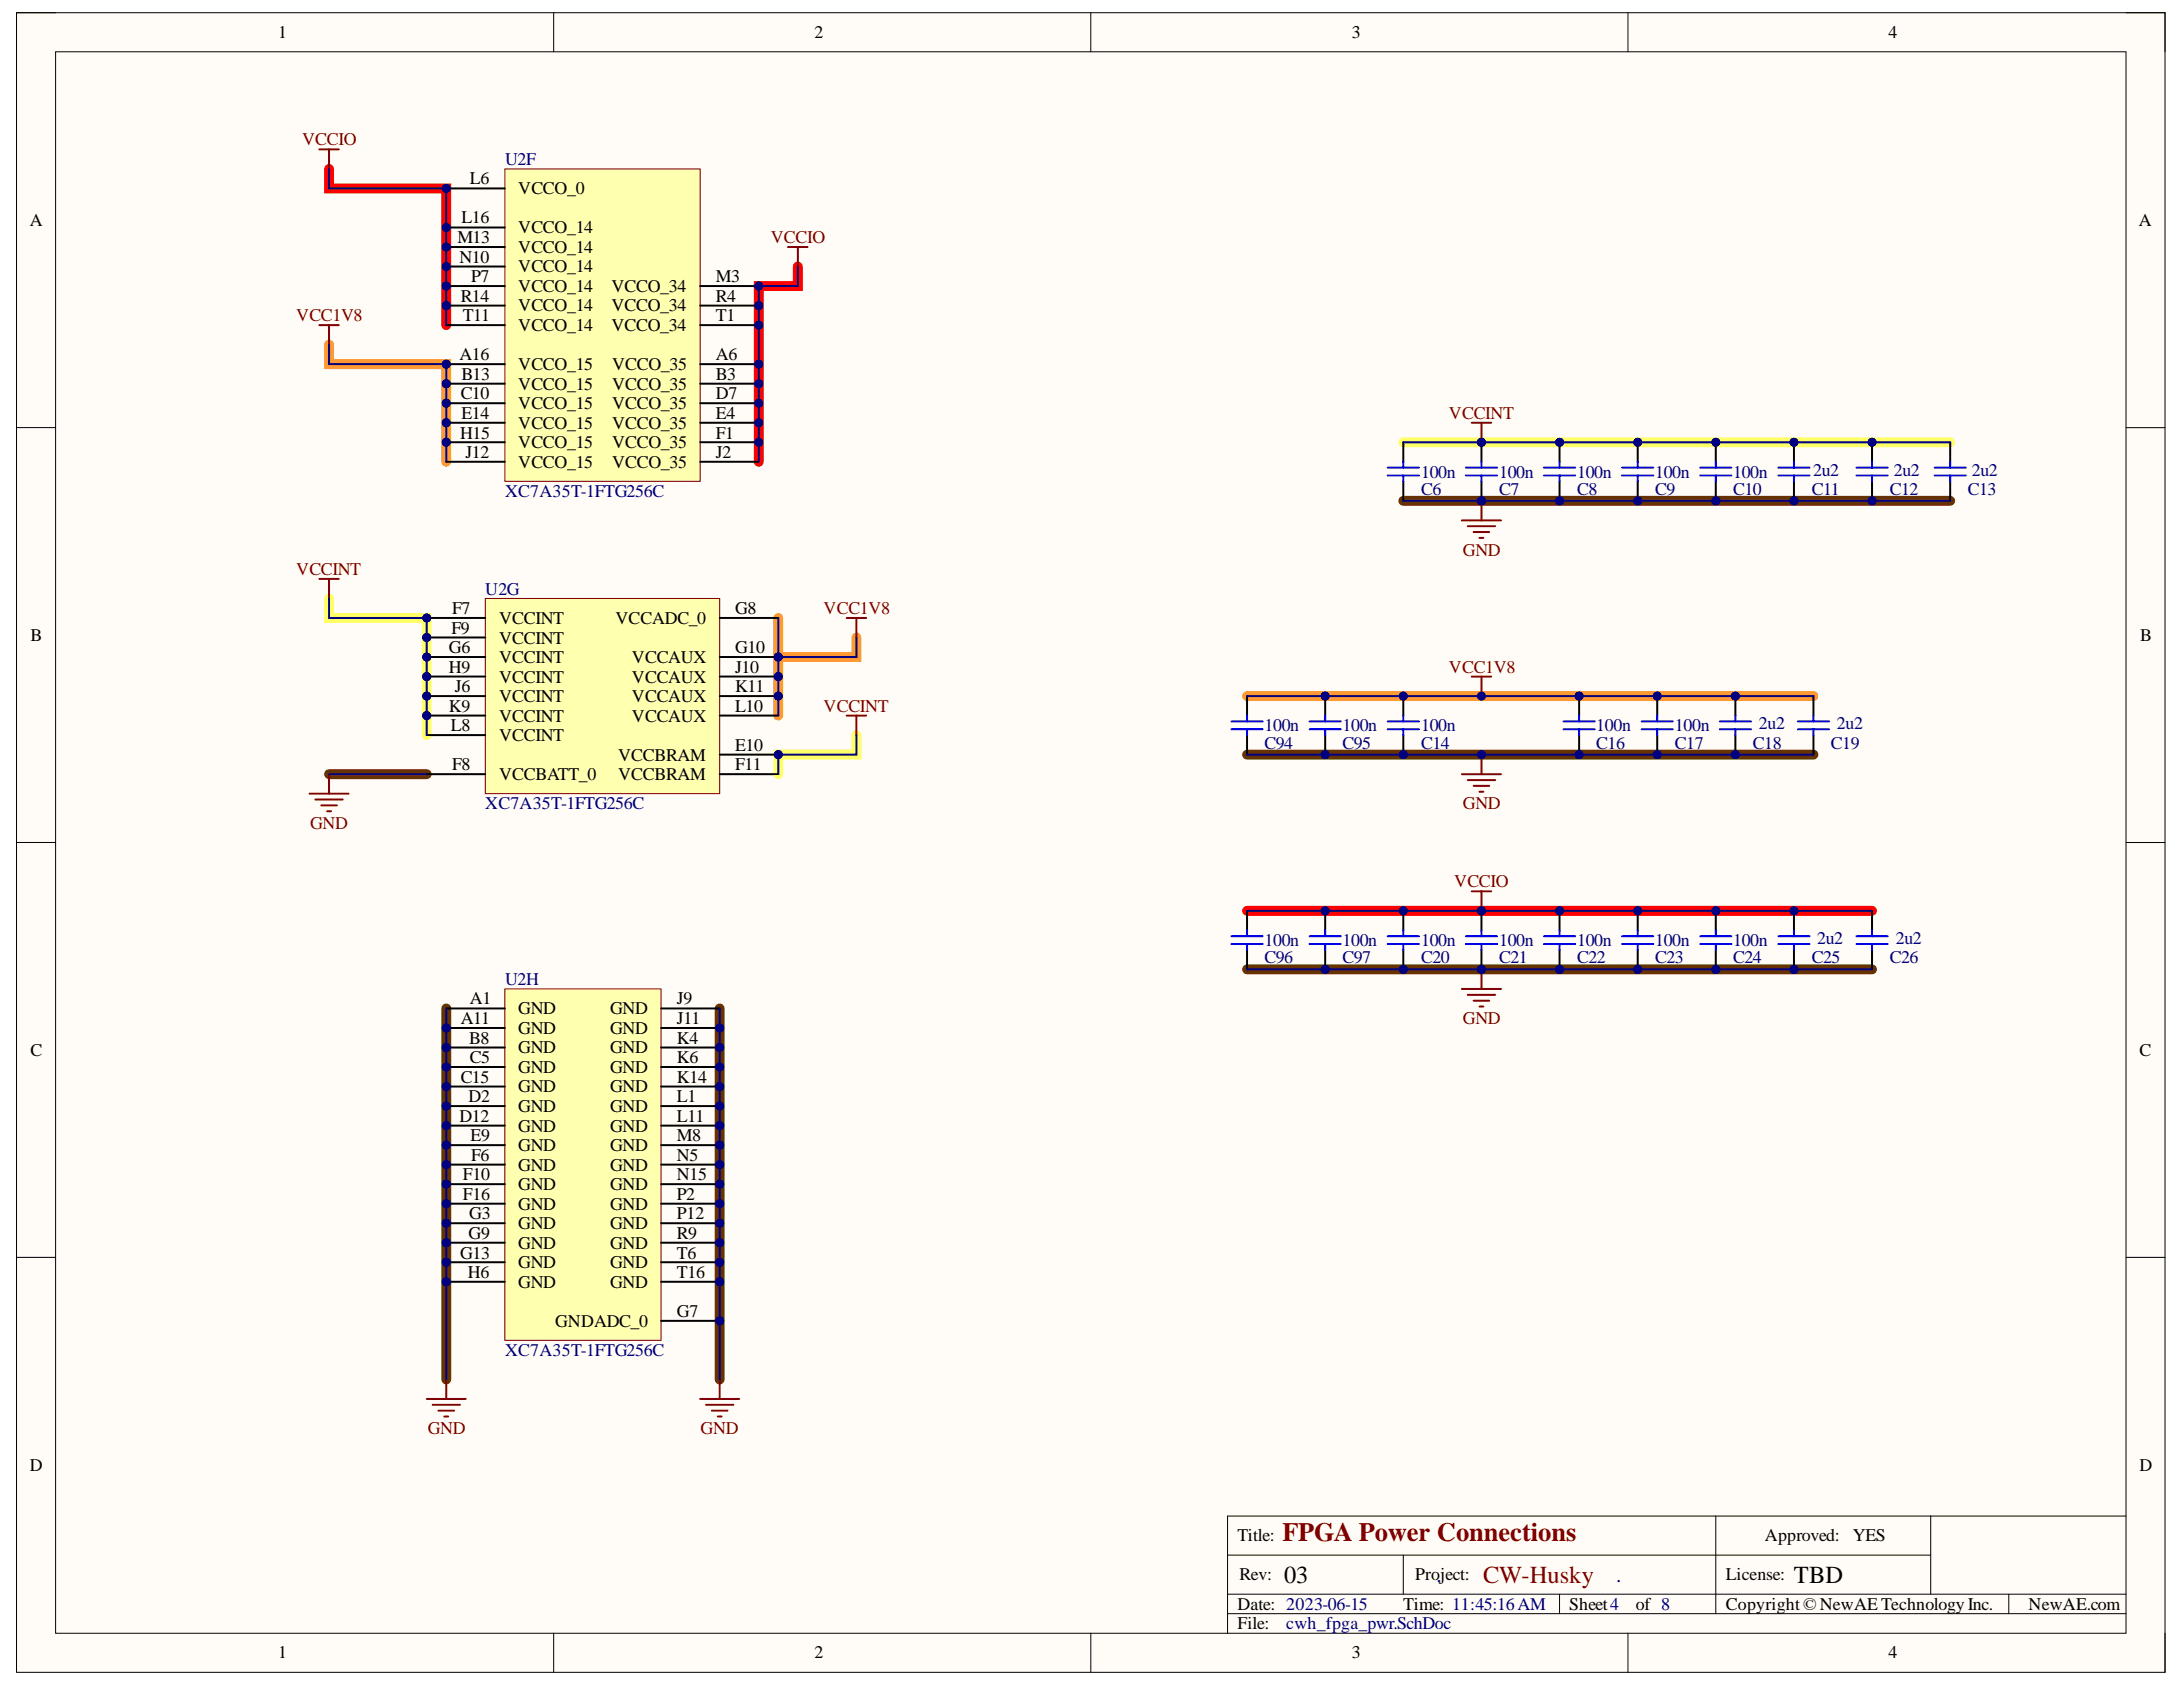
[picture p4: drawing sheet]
<svg xmlns="http://www.w3.org/2000/svg" width="279mm" height="216mm" viewBox="0 0 279 216" stroke-linecap="round" stroke-linejoin="round" font-family="sans-serif">
<defs><g id="words">
<text font-size="3.4" fill="#800000" x="164.1" y="197.3">FPGA Power Connections</text>
<g font-size="3.1">
<text x="164.4" y="202.6">03</text>
<text x="229.6" y="202.6">TBD</text>
</g>
<text font-size="3.1" fill="#800000" x="189.8" y="202.6">CW-Husky</text>
<g font-size="2.7" fill="#000080">
<text x="183.8" y="202.4">.</text>
<text x="206.8" y="202.4">.</text>
</g>
<g font-size="2.3">
<text x="35.6" y="4.9">1</text>
<text x="104.2" y="4.9">2</text>
<text x="173" y="4.9">3</text>
<text x="241.7" y="4.9">4</text>
<text x="60.2" y="23.6">L6</text>
<text x="3.8" y="28.9">A</text>
<text x="59.1" y="28.6">L16</text>
<text x="66.3" y="24.9">VCCO_0</text>
<text x="66.3" y="29.8">VCCO_14</text>
<text x="273.8" y="28.9">A</text>
<text x="58.5" y="31.1">M13</text>
<text x="58.8" y="33.7">N10</text>
<text x="66.3" y="32.4">VCCO_14</text>
<text x="66.3" y="34.8">VCCO_14</text>
<text x="59" y="38.6">R14</text>
<text x="59.2" y="41.1">T11</text>
<text x="60.3" y="36.1">P7</text>
<text x="66.3" y="37.4">VCCO_14</text>
<text x="66.3" y="39.8">VCCO_14</text>
<text x="78.3" y="37.4">VCCO_34</text>
<text x="78.3" y="39.8">VCCO_34</text>
<text x="91.6" y="36.1">M3</text>
<text x="91.6" y="38.6">R4</text>
<text x="91.6" y="41.1">T1</text>
<text x="58.8" y="46.1">A16</text>
<text x="66.3" y="42.4">VCCO_14</text>
<text x="66.3" y="47.4">VCCO_15</text>
<text x="78.3" y="42.4">VCCO_34</text>
<text x="78.3" y="47.4">VCCO_35</text>
<text x="91.6" y="46.1">A6</text>
<text x="59" y="51.1">C10</text>
<text x="59.1" y="48.6">B13</text>
<text x="59.1" y="53.6">E14</text>
<text x="66.3" y="49.9">VCCO_15</text>
<text x="66.3" y="52.3">VCCO_15</text>
<text x="78.3" y="49.9">VCCO_35</text>
<text x="78.3" y="52.3">VCCO_35</text>
<text x="91.6" y="48.6">B3</text>
<text x="91.6" y="51.1">D7</text>
<text x="91.6" y="53.6">E4</text>
<text x="58.9" y="56.1">H15</text>
<text x="59.6" y="58.6">J12</text>
<text x="66.3" y="54.9">VCCO_15</text>
<text x="66.3" y="57.3">VCCO_15</text>
<text x="66.3" y="59.9">VCCO_15</text>
<text x="78.3" y="54.9">VCCO_35</text>
<text x="78.3" y="57.3">VCCO_35</text>
<text x="78.3" y="59.9">VCCO_35</text>
<text x="91.6" y="56.1">F1</text>
<text x="91.6" y="58.6">J2</text>
<text x="3.9" y="82">B</text>
<text x="57.4" y="83.6">G6</text>
<text x="57.8" y="81.1">F9</text>
<text x="57.9" y="78.6">F7</text>
<text x="63.9" y="79.8">VCCINT</text>
<text x="63.9" y="82.4">VCCINT</text>
<text x="78.8" y="79.8">VCCADC_0</text>
<text x="94.1" y="83.6">G10</text>
<text x="94.1" y="78.6">G8</text>
<text x="273.9" y="82">B</text>
<text x="57.4" y="86.1">H9</text>
<text x="58.2" y="88.6">J6</text>
<text x="63.9" y="84.8">VCCINT</text>
<text x="63.9" y="87.4">VCCINT</text>
<text x="63.9" y="89.8">VCCINT</text>
<text x="80.9" y="84.8">VCCAUX</text>
<text x="80.9" y="87.4">VCCAUX</text>
<text x="80.9" y="89.8">VCCAUX</text>
<text x="94.1" y="86.1">J10</text>
<text x="94.1" y="88.6">K11</text>
<text x="57.4" y="91.1">K9</text>
<text x="57.7" y="93.6">L8</text>
<text x="63.9" y="92.3">VCCINT</text>
<text x="63.9" y="94.9">VCCINT</text>
<text x="80.9" y="92.3">VCCAUX</text>
<text x="94.1" y="91.1">L10</text>
<text x="57.9" y="98.6">F8</text>
<text x="63.9" y="99.9">VCCBATT_0</text>
<text x="79.1" y="97.3">VCCBRAM</text>
<text x="79.1" y="99.9">VCCBRAM</text>
<text x="94.1" y="96.1">E10</text>
<text x="94.1" y="98.6">F11</text>
<text x="59" y="131.1">A11</text>
<text x="60.2" y="128.5">A1</text>
<text x="66.3" y="129.8">GND</text>
<text x="78.1" y="129.8">GND</text>
<text x="86.6" y="128.5">J9</text>
<text x="86.6" y="131.1">J11</text>
<text x="3.9" y="135.1">C</text>
<text x="60.1" y="133.6">B8</text>
<text x="60.2" y="136.1">C5</text>
<text x="66.3" y="132.3">GND</text>
<text x="66.3" y="134.8">GND</text>
<text x="66.3" y="137.3">GND</text>
<text x="78.1" y="132.3">GND</text>
<text x="78.1" y="134.8">GND</text>
<text x="78.1" y="137.3">GND</text>
<text x="86.6" y="133.6">K4</text>
<text x="86.6" y="136.1">K6</text>
<text x="273.9" y="135.1">C</text>
<text x="58.8" y="143.6">D12</text>
<text x="59" y="138.6">C15</text>
<text x="60" y="141">D2</text>
<text x="66.3" y="139.8">GND</text>
<text x="66.3" y="142.3">GND</text>
<text x="78.1" y="139.8">GND</text>
<text x="78.1" y="142.3">GND</text>
<text x="86.6" y="138.6">K14</text>
<text x="86.6" y="141">L1</text>
<text x="86.6" y="143.6">L11</text>
<text x="60.2" y="146">E9</text>
<text x="60.3" y="148.6">F6</text>
<text x="66.3" y="144.9">GND</text>
<text x="66.3" y="147.3">GND</text>
<text x="66.3" y="149.8">GND</text>
<text x="78.1" y="144.9">GND</text>
<text x="78.1" y="147.3">GND</text>
<text x="78.1" y="149.8">GND</text>
<text x="86.6" y="146">M8</text>
<text x="86.6" y="148.6">N5</text>
<text x="59.2" y="151">F10</text>
<text x="59.2" y="153.6">F16</text>
<text x="66.3" y="152.3">GND</text>
<text x="66.3" y="154.8">GND</text>
<text x="78.1" y="152.3">GND</text>
<text x="78.1" y="154.8">GND</text>
<text x="86.6" y="151">N15</text>
<text x="86.6" y="153.6">P2</text>
<text x="58.9" y="161.1">G13</text>
<text x="60" y="158.6">G9</text>
<text x="60.1" y="156">G3</text>
<text x="66.3" y="157.3">GND</text>
<text x="66.3" y="159.8">GND</text>
<text x="78.1" y="157.3">GND</text>
<text x="78.1" y="159.8">GND</text>
<text x="86.6" y="156">P12</text>
<text x="86.6" y="158.6">R9</text>
<text x="86.6" y="161.1">T6</text>
<text x="59.9" y="163.5">H6</text>
<text x="66.3" y="162.3">GND</text>
<text x="66.3" y="164.8">GND</text>
<text x="78.1" y="162.3">GND</text>
<text x="78.1" y="164.8">GND</text>
<text x="86.6" y="163.5">T16</text>
<text x="71.1" y="169.8">GNDADC_0</text>
<text x="86.6" y="168.5">G7</text>
<text x="3.8" y="188.2">D</text>
<text x="273.9" y="188.2">D</text>
<text x="158.4" y="197.3">Title:</text>
<text x="225.9" y="197.3">Approved:</text>
<text x="237.1" y="197.3">YES</text>
<text x="158.6" y="202.3">Rev:</text>
<text x="181.1" y="202.3">Project:</text>
<text x="220.9" y="202.3">License:</text>
<text x="158.4" y="206">Date: 2023-06-15</text>
<text x="158.4" y="208.5">File:</text>
<text x="179.6" y="206">Time: 11:45:16AM</text>
<text x="200.8" y="206">Sheet4</text>
<text x="209.4" y="206">of 8</text>
<text x="220.9" y="206">Copyright©NewAETechnologyInc.</text>
<text x="259.6" y="206">NewAE.com</text>
<text x="35.6" y="212.2">1</text>
<text x="104.2" y="212.2">2</text>
<text x="173" y="212.2">3</text>
<text x="241.7" y="212.2">4</text>
</g>
<g font-size="2.3" fill="#800000">
<text x="38.7" y="18.6">VCCIO</text>
<text x="98.6" y="31.1">VCCIO</text>
<text x="37.9" y="41.1">VCC1V8</text>
<text x="185.4" y="53.6">VCCINT</text>
<text x="187.2" y="71.1">GND</text>
<text x="37.9" y="73.6">VCCINT</text>
<text x="105.4" y="78.6">VCC1V8</text>
<text x="185.4" y="86.1">VCC1V8</text>
<text x="105.4" y="91.1">VCCINT</text>
<text x="39.7" y="106.1">GND</text>
<text x="187.2" y="103.6">GND</text>
<text x="186.1" y="113.6">VCCIO</text>
<text x="187.2" y="131.1">GND</text>
<text x="54.7" y="183.6">GND</text>
<text x="89.7" y="183.6">GND</text>
</g>
<g font-size="2.3" fill="#000080">
<text x="64.6" y="21.1">U2F</text>
<text x="64.6" y="63.6">XC7A35T-1FTG256C</text>
<text x="181.9" y="63.3">C6</text>
<text x="181.9" y="61.1">100n</text>
<text x="191.9" y="63.3">C7</text>
<text x="191.9" y="61.1">100n</text>
<text x="201.9" y="63.3">C8</text>
<text x="201.9" y="61.1">100n</text>
<text x="211.8" y="63.3">C9</text>
<text x="211.8" y="61.1">100n</text>
<text x="221.8" y="63.3">C10</text>
<text x="221.8" y="61.1">100n</text>
<text x="231.9" y="63.3">C11</text>
<text x="232.1" y="60.9">2u2</text>
<text x="241.9" y="63.3">C12</text>
<text x="242.4" y="60.9">2u2</text>
<text x="251.9" y="63.3">C13</text>
<text x="252.4" y="60.9">2u2</text>
<text x="62.1" y="76.1">U2G</text>
<text x="161.8" y="95.8">C94</text>
<text x="161.8" y="93.6">100n</text>
<text x="171.8" y="95.8">C95</text>
<text x="171.8" y="93.6">100n</text>
<text x="181.9" y="95.8">C14</text>
<text x="181.9" y="93.6">100n</text>
<text x="204.3" y="95.8">C16</text>
<text x="204.3" y="93.6">100n</text>
<text x="214.4" y="95.8">C17</text>
<text x="214.4" y="93.6">100n</text>
<text x="224.4" y="95.8">C18</text>
<text x="225.1" y="93.4">2u2</text>
<text x="234.3" y="95.8">C19</text>
<text x="235.1" y="93.4">2u2</text>
<text x="62.1" y="103.6">XC7A35T-1FTG256C</text>
<text x="161.8" y="123.3">C96</text>
<text x="161.8" y="121.1">100n</text>
<text x="171.8" y="123.3">C97</text>
<text x="171.8" y="121.1">100n</text>
<text x="181.9" y="123.3">C20</text>
<text x="181.9" y="121.1">100n</text>
<text x="191.9" y="123.3">C21</text>
<text x="191.9" y="121.1">100n</text>
<text x="201.9" y="123.3">C22</text>
<text x="201.9" y="121.1">100n</text>
<text x="211.8" y="123.3">C23</text>
<text x="211.8" y="121.1">100n</text>
<text x="221.8" y="123.3">C24</text>
<text x="221.8" y="121.1">100n</text>
<text x="231.9" y="123.3">C25</text>
<text x="232.6" y="120.8">2u2</text>
<text x="241.9" y="123.3">C26</text>
<text x="242.6" y="120.8">2u2</text>
<text x="64.6" y="126.1">U2H</text>
<text x="64.6" y="173.5">XC7A35T-1FTG256C</text>
<text x="164.6" y="208.5">cwh_fpga_pwr.SchDoc</text>
</g>
</g></defs>
<path d="M2.1 1.6h275v212.4h-275z" fill-rule="evenodd" fill="#fffcf8"/>
<path d="M2.1 1.6h275v212.4h-275z" fill="none" stroke="#000" stroke-width=".13"/>
<path d="M7.1 6.6h265v202.4h-265z" fill-rule="evenodd" fill="#fffcf8"/>
<g fill="none" stroke="#000" stroke-width=".13">
<path d="M2.1 1.6h5M7.1 6.6h265v202.4h-265zM70.9 1.6v5M139.6 1.6v5M208.4 1.6v5M272.1 1.6h5v5M2.1 54.7h5M272.1 54.7h5M2.1 107.8h5M272.1 107.8h5M2.1 160.9h5M272.1 160.9h5"/>
<path d="M157.1 199h90M179.6 199v5M219.6 194v12.5M247.1 194v10M272.1 194h-115v15M70.9 209v5M139.6 209v5M157.1 206.5h115M157.1 204h115M199.6 204v2.5M208.4 209v5M257.1 204v2.5"/>
<path d="M277.1 209v5"/>
</g>
<path d="M179.6 64.1h70M42.1 99.1h12.5M159.6 96.6h72.5M57.1 129.1v47.4M92.1 129.1v47.4M159.6 124.1h80" fill="none" stroke="#630" stroke-width="1.3"/>
<path d="M179.6 56.6h70M42.1 76.6v2.5h12.5v15M109.6 94.1v2.5h-10v2.5" fill="none" stroke="#ff6" stroke-width="1.3"/>
<path d="M42.1 44.1v2.5h15v12.5M99.6 79.1v5M109.6 81.6v2.5h-10v7.5M159.6 89.1h72.5" fill="none" stroke="#f93" stroke-width="1.3"/>
<path d="M42.1 21.6v2.5h15v17.5M102.1 34.1v2.5h-5v22.5M159.6 116.6h80" fill="none" stroke="#f00" stroke-width="1.3"/>
<path d="M54.6 179h5M55.4 179.8h3.5M57.1 176.5v2.5M56.1 180.5h2M56.9 181.3h.5" fill="none" stroke="#800000" stroke-width=".25"/>
<path d="M179.6 56.6v2.5M179.6 61.6v2.5" fill="none" stroke="#000" stroke-width=".25"/>
<path d="M177.6 59.8h4M179.6 59.1v.7M177.6 60.9h4M179.6 60.9v.7" fill="none" stroke="#00f" stroke-width=".25"/>
<circle cx="189.6" cy="56.6" r=".5" fill="#000080"/>
<circle cx="189.6" cy="56.6" r=".5" fill="none" stroke="#000080" stroke-width=".13"/>
<circle cx="189.6" cy="64.1" r=".5" fill="#000080"/>
<circle cx="189.6" cy="64.1" r=".5" fill="none" stroke="#000080" stroke-width=".13"/>
<path d="M189.6 56.6v2.5" fill="none" stroke="#000" stroke-width=".25"/>
<circle cx="189.6" cy="56.6" r=".5" fill="#000080"/>
<circle cx="189.6" cy="56.6" r=".5" fill="none" stroke="#000080" stroke-width=".13"/>
<path d="M189.6 61.6v2.5" fill="none" stroke="#000" stroke-width=".25"/>
<circle cx="189.6" cy="64.1" r=".5" fill="#000080"/>
<circle cx="189.6" cy="64.1" r=".5" fill="none" stroke="#000080" stroke-width=".13"/>
<path d="M187.6 59.8h4M189.6 59.1v.7M187.6 60.9h4M189.6 60.9v.7" fill="none" stroke="#00f" stroke-width=".25"/>
<circle cx="199.6" cy="56.6" r=".5" fill="#000080"/>
<circle cx="199.6" cy="56.6" r=".5" fill="none" stroke="#000080" stroke-width=".13"/>
<circle cx="199.6" cy="64.1" r=".5" fill="#000080"/>
<circle cx="199.6" cy="64.1" r=".5" fill="none" stroke="#000080" stroke-width=".13"/>
<path d="M199.6 56.6v2.5" fill="none" stroke="#000" stroke-width=".25"/>
<circle cx="199.6" cy="56.6" r=".5" fill="#000080"/>
<circle cx="199.6" cy="56.6" r=".5" fill="none" stroke="#000080" stroke-width=".13"/>
<path d="M199.6 61.6v2.5" fill="none" stroke="#000" stroke-width=".25"/>
<circle cx="199.6" cy="64.1" r=".5" fill="#000080"/>
<circle cx="199.6" cy="64.1" r=".5" fill="none" stroke="#000080" stroke-width=".13"/>
<path d="M197.6 59.8h4M199.6 59.1v.7M197.6 60.9h4M199.6 60.9v.7" fill="none" stroke="#00f" stroke-width=".25"/>
<circle cx="209.6" cy="56.6" r=".5" fill="#000080"/>
<circle cx="209.6" cy="56.6" r=".5" fill="none" stroke="#000080" stroke-width=".13"/>
<circle cx="209.6" cy="64.1" r=".5" fill="#000080"/>
<circle cx="209.6" cy="64.1" r=".5" fill="none" stroke="#000080" stroke-width=".13"/>
<path d="M209.6 56.6v2.5" fill="none" stroke="#000" stroke-width=".25"/>
<circle cx="209.6" cy="56.6" r=".5" fill="#000080"/>
<circle cx="209.6" cy="56.6" r=".5" fill="none" stroke="#000080" stroke-width=".13"/>
<path d="M209.6 61.6v2.5" fill="none" stroke="#000" stroke-width=".25"/>
<circle cx="209.6" cy="64.1" r=".5" fill="#000080"/>
<circle cx="209.6" cy="64.1" r=".5" fill="none" stroke="#000080" stroke-width=".13"/>
<path d="M207.6 59.8h4M209.6 59.1v.7M207.6 60.9h4M209.6 60.9v.7" fill="none" stroke="#00f" stroke-width=".25"/>
<circle cx="219.6" cy="56.6" r=".5" fill="#000080"/>
<circle cx="219.6" cy="56.6" r=".5" fill="none" stroke="#000080" stroke-width=".13"/>
<circle cx="219.6" cy="64.1" r=".5" fill="#000080"/>
<circle cx="219.6" cy="64.1" r=".5" fill="none" stroke="#000080" stroke-width=".13"/>
<path d="M219.6 56.6v2.5" fill="none" stroke="#000" stroke-width=".25"/>
<circle cx="219.6" cy="56.6" r=".5" fill="#000080"/>
<circle cx="219.6" cy="56.6" r=".5" fill="none" stroke="#000080" stroke-width=".13"/>
<path d="M219.6 61.6v2.5" fill="none" stroke="#000" stroke-width=".25"/>
<circle cx="219.6" cy="64.1" r=".5" fill="#000080"/>
<circle cx="219.6" cy="64.1" r=".5" fill="none" stroke="#000080" stroke-width=".13"/>
<path d="M217.6 59.8h4M219.6 59.1v.7M217.6 60.9h4M219.6 60.9v.7" fill="none" stroke="#00f" stroke-width=".25"/>
<circle cx="179.6" cy="116.6" r=".5" fill="#000080"/>
<circle cx="179.6" cy="116.6" r=".5" fill="none" stroke="#000080" stroke-width=".13"/>
<circle cx="179.6" cy="124.1" r=".5" fill="#000080"/>
<circle cx="179.6" cy="124.1" r=".5" fill="none" stroke="#000080" stroke-width=".13"/>
<path d="M179.6 116.6v2.5" fill="none" stroke="#000" stroke-width=".25"/>
<circle cx="179.6" cy="116.6" r=".5" fill="#000080"/>
<circle cx="179.6" cy="116.6" r=".5" fill="none" stroke="#000080" stroke-width=".13"/>
<path d="M179.6 121.6v2.5" fill="none" stroke="#000" stroke-width=".25"/>
<circle cx="179.6" cy="124.1" r=".5" fill="#000080"/>
<circle cx="179.6" cy="124.1" r=".5" fill="none" stroke="#000080" stroke-width=".13"/>
<path d="M177.6 119.8h4M179.6 119.1v.7M177.6 120.8h4M179.6 120.8v.8" fill="none" stroke="#00f" stroke-width=".25"/>
<circle cx="189.6" cy="116.6" r=".5" fill="#000080"/>
<circle cx="189.6" cy="116.6" r=".5" fill="none" stroke="#000080" stroke-width=".13"/>
<circle cx="189.6" cy="124.1" r=".5" fill="#000080"/>
<circle cx="189.6" cy="124.1" r=".5" fill="none" stroke="#000080" stroke-width=".13"/>
<path d="M189.6 116.6v2.5" fill="none" stroke="#000" stroke-width=".25"/>
<circle cx="189.6" cy="116.6" r=".5" fill="#000080"/>
<circle cx="189.6" cy="116.6" r=".5" fill="none" stroke="#000080" stroke-width=".13"/>
<path d="M189.6 121.6v2.5" fill="none" stroke="#000" stroke-width=".25"/>
<circle cx="189.6" cy="124.1" r=".5" fill="#000080"/>
<circle cx="189.6" cy="124.1" r=".5" fill="none" stroke="#000080" stroke-width=".13"/>
<path d="M187.6 119.8h4M189.6 119.1v.7M187.6 120.8h4M189.6 120.8v.8" fill="none" stroke="#00f" stroke-width=".25"/>
<circle cx="199.6" cy="116.6" r=".5" fill="#000080"/>
<circle cx="199.6" cy="116.6" r=".5" fill="none" stroke="#000080" stroke-width=".13"/>
<circle cx="199.6" cy="124.1" r=".5" fill="#000080"/>
<circle cx="199.6" cy="124.1" r=".5" fill="none" stroke="#000080" stroke-width=".13"/>
<path d="M199.6 116.6v2.5" fill="none" stroke="#000" stroke-width=".25"/>
<circle cx="199.6" cy="116.6" r=".5" fill="#000080"/>
<circle cx="199.6" cy="116.6" r=".5" fill="none" stroke="#000080" stroke-width=".13"/>
<path d="M199.6 121.6v2.5" fill="none" stroke="#000" stroke-width=".25"/>
<circle cx="199.6" cy="124.1" r=".5" fill="#000080"/>
<circle cx="199.6" cy="124.1" r=".5" fill="none" stroke="#000080" stroke-width=".13"/>
<path d="M197.6 119.8h4M199.6 119.1v.7M197.6 120.8h4M199.6 120.8v.8" fill="none" stroke="#00f" stroke-width=".25"/>
<circle cx="209.6" cy="116.6" r=".5" fill="#000080"/>
<circle cx="209.6" cy="116.6" r=".5" fill="none" stroke="#000080" stroke-width=".13"/>
<circle cx="209.6" cy="124.1" r=".5" fill="#000080"/>
<circle cx="209.6" cy="124.1" r=".5" fill="none" stroke="#000080" stroke-width=".13"/>
<path d="M209.6 116.6v2.5" fill="none" stroke="#000" stroke-width=".25"/>
<circle cx="209.6" cy="116.6" r=".5" fill="#000080"/>
<circle cx="209.6" cy="116.6" r=".5" fill="none" stroke="#000080" stroke-width=".13"/>
<path d="M209.6 121.6v2.5" fill="none" stroke="#000" stroke-width=".25"/>
<circle cx="209.6" cy="124.1" r=".5" fill="#000080"/>
<circle cx="209.6" cy="124.1" r=".5" fill="none" stroke="#000080" stroke-width=".13"/>
<path d="M207.6 119.8h4M209.6 119.1v.7M207.6 120.8h4M209.6 120.8v.8" fill="none" stroke="#00f" stroke-width=".25"/>
<circle cx="219.6" cy="116.6" r=".5" fill="#000080"/>
<circle cx="219.6" cy="116.6" r=".5" fill="none" stroke="#000080" stroke-width=".13"/>
<circle cx="219.6" cy="124.1" r=".5" fill="#000080"/>
<circle cx="219.6" cy="124.1" r=".5" fill="none" stroke="#000080" stroke-width=".13"/>
<path d="M219.6 116.6v2.5" fill="none" stroke="#000" stroke-width=".25"/>
<circle cx="219.6" cy="116.6" r=".5" fill="#000080"/>
<circle cx="219.6" cy="116.6" r=".5" fill="none" stroke="#000080" stroke-width=".13"/>
<path d="M219.6 121.6v2.5" fill="none" stroke="#000" stroke-width=".25"/>
<circle cx="219.6" cy="124.1" r=".5" fill="#000080"/>
<circle cx="219.6" cy="124.1" r=".5" fill="none" stroke="#000080" stroke-width=".13"/>
<path d="M217.6 119.8h4M219.6 119.1v.7M217.6 120.8h4M219.6 120.8v.8" fill="none" stroke="#00f" stroke-width=".25"/>
<circle cx="229.6" cy="56.6" r=".5" fill="#000080"/>
<circle cx="229.6" cy="56.6" r=".5" fill="none" stroke="#000080" stroke-width=".13"/>
<circle cx="229.6" cy="64.1" r=".5" fill="#000080"/>
<circle cx="229.6" cy="64.1" r=".5" fill="none" stroke="#000080" stroke-width=".13"/>
<path d="M229.6 56.6v2.5" fill="none" stroke="#000" stroke-width=".25"/>
<circle cx="229.6" cy="56.6" r=".5" fill="#000080"/>
<circle cx="229.6" cy="56.6" r=".5" fill="none" stroke="#000080" stroke-width=".13"/>
<path d="M229.6 61.6v2.5" fill="none" stroke="#000" stroke-width=".25"/>
<circle cx="229.6" cy="64.1" r=".5" fill="#000080"/>
<circle cx="229.6" cy="64.1" r=".5" fill="none" stroke="#000080" stroke-width=".13"/>
<path d="M227.6 59.8h4M229.6 59.1v.7M227.6 60.9h4M229.6 60.9v.7" fill="none" stroke="#00f" stroke-width=".25"/>
<circle cx="239.6" cy="56.6" r=".5" fill="#000080"/>
<circle cx="239.6" cy="56.6" r=".5" fill="none" stroke="#000080" stroke-width=".13"/>
<circle cx="239.6" cy="64.1" r=".5" fill="#000080"/>
<circle cx="239.6" cy="64.1" r=".5" fill="none" stroke="#000080" stroke-width=".13"/>
<path d="M239.6 56.6v2.5" fill="none" stroke="#000" stroke-width=".25"/>
<circle cx="239.6" cy="56.6" r=".5" fill="#000080"/>
<circle cx="239.6" cy="56.6" r=".5" fill="none" stroke="#000080" stroke-width=".13"/>
<path d="M239.6 61.6v2.5" fill="none" stroke="#000" stroke-width=".25"/>
<circle cx="239.6" cy="64.1" r=".5" fill="#000080"/>
<circle cx="239.6" cy="64.1" r=".5" fill="none" stroke="#000080" stroke-width=".13"/>
<path d="M237.6 59.8h4M239.6 59.1v.7M237.6 60.9h4M239.6 60.9v.7" fill="none" stroke="#00f" stroke-width=".25"/>
<circle cx="229.6" cy="116.6" r=".5" fill="#000080"/>
<circle cx="229.6" cy="116.6" r=".5" fill="none" stroke="#000080" stroke-width=".13"/>
<circle cx="229.6" cy="124.1" r=".5" fill="#000080"/>
<circle cx="229.6" cy="124.1" r=".5" fill="none" stroke="#000080" stroke-width=".13"/>
<path d="M229.6 116.6v2.5" fill="none" stroke="#000" stroke-width=".25"/>
<circle cx="229.6" cy="116.6" r=".5" fill="#000080"/>
<circle cx="229.6" cy="116.6" r=".5" fill="none" stroke="#000080" stroke-width=".13"/>
<path d="M229.6 121.6v2.5" fill="none" stroke="#000" stroke-width=".25"/>
<circle cx="229.6" cy="124.1" r=".5" fill="#000080"/>
<circle cx="229.6" cy="124.1" r=".5" fill="none" stroke="#000080" stroke-width=".13"/>
<path d="M247.6 59.8h4M249.6 59.1v.7M247.6 60.9h4M249.6 60.9v.7M227.6 119.8h4M229.6 119.1v.7M237.6 119.8h4M239.6 119.1v.7M227.6 120.8h4M229.6 120.8v.8M237.6 120.8h4M239.6 120.8v.8" fill="none" stroke="#00f" stroke-width=".25"/>
<path d="M249.6 56.6v2.5M249.6 61.6v2.5M239.6 116.6v2.5M239.6 121.6v2.5" fill="none" stroke="#000" stroke-width=".25"/>
<circle cx="202.1" cy="89.1" r=".5" fill="#000080"/>
<circle cx="202.1" cy="89.1" r=".5" fill="none" stroke="#000080" stroke-width=".13"/>
<circle cx="202.1" cy="96.6" r=".5" fill="#000080"/>
<circle cx="202.1" cy="96.6" r=".5" fill="none" stroke="#000080" stroke-width=".13"/>
<path d="M202.1 89.1v2.5" fill="none" stroke="#000" stroke-width=".25"/>
<circle cx="202.1" cy="89.1" r=".5" fill="#000080"/>
<circle cx="202.1" cy="89.1" r=".5" fill="none" stroke="#000080" stroke-width=".13"/>
<path d="M202.1 94.1v2.5" fill="none" stroke="#000" stroke-width=".25"/>
<circle cx="202.1" cy="96.6" r=".5" fill="#000080"/>
<circle cx="202.1" cy="96.6" r=".5" fill="none" stroke="#000080" stroke-width=".13"/>
<path d="M200.1 93.3h4M200.1 92.3h4M202.1 91.6v.7M202.1 93.3v.8" fill="none" stroke="#00f" stroke-width=".25"/>
<circle cx="212.1" cy="89.1" r=".5" fill="#000080"/>
<circle cx="212.1" cy="89.1" r=".5" fill="none" stroke="#000080" stroke-width=".13"/>
<circle cx="212.1" cy="96.6" r=".5" fill="#000080"/>
<circle cx="212.1" cy="96.6" r=".5" fill="none" stroke="#000080" stroke-width=".13"/>
<path d="M212.1 89.1v2.5" fill="none" stroke="#000" stroke-width=".25"/>
<circle cx="212.1" cy="89.1" r=".5" fill="#000080"/>
<circle cx="212.1" cy="89.1" r=".5" fill="none" stroke="#000080" stroke-width=".13"/>
<path d="M212.1 94.1v2.5" fill="none" stroke="#000" stroke-width=".25"/>
<circle cx="212.1" cy="96.6" r=".5" fill="#000080"/>
<circle cx="212.1" cy="96.6" r=".5" fill="none" stroke="#000080" stroke-width=".13"/>
<path d="M210.1 93.3h4M210.1 92.3h4M212.1 91.6v.7M212.1 93.3v.8" fill="none" stroke="#00f" stroke-width=".25"/>
<circle cx="222.1" cy="89.1" r=".5" fill="#000080"/>
<circle cx="222.1" cy="89.1" r=".5" fill="none" stroke="#000080" stroke-width=".13"/>
<circle cx="222.1" cy="96.6" r=".5" fill="#000080"/>
<circle cx="222.1" cy="96.6" r=".5" fill="none" stroke="#000080" stroke-width=".13"/>
<path d="M222.1 89.1v2.5" fill="none" stroke="#000" stroke-width=".25"/>
<circle cx="222.1" cy="89.1" r=".5" fill="#000080"/>
<circle cx="222.1" cy="89.1" r=".5" fill="none" stroke="#000080" stroke-width=".13"/>
<path d="M222.1 94.1v2.5" fill="none" stroke="#000" stroke-width=".25"/>
<circle cx="222.1" cy="96.6" r=".5" fill="#000080"/>
<circle cx="222.1" cy="96.6" r=".5" fill="none" stroke="#000080" stroke-width=".13"/>
<path d="M220.1 93.3h4M220.1 92.3h4M222.1 91.6v.7M222.1 93.3v.8" fill="none" stroke="#00f" stroke-width=".25"/>
<path d="M188.4 54.1h2.5M189.6 54.1v2.5" fill="none" stroke="#800000" stroke-width=".25"/>
<circle cx="189.6" cy="56.6" r=".5" fill="#000080"/>
<circle cx="189.6" cy="56.6" r=".5" fill="none" stroke="#000080" stroke-width=".13"/>
<path d="M188.4 114.1h2.5M189.6 114.1v2.5" fill="none" stroke="#800000" stroke-width=".25"/>
<circle cx="189.6" cy="116.6" r=".5" fill="#000080"/>
<circle cx="189.6" cy="116.6" r=".5" fill="none" stroke="#000080" stroke-width=".13"/>
<path d="M187.1 126.6h5M187.9 127.3h3.5M188.6 128.1h2M189.4 128.8h.5M189.6 124.1v2.5" fill="none" stroke="#800000" stroke-width=".25"/>
<circle cx="189.6" cy="124.1" r=".5" fill="#000080"/>
<circle cx="189.6" cy="124.1" r=".5" fill="none" stroke="#000080" stroke-width=".13"/>
<path d="M187.1 66.6h5M187.9 67.3h3.5M188.6 68.1h2M189.4 68.8h.5M189.6 64.1v2.5" fill="none" stroke="#800000" stroke-width=".25"/>
<circle cx="189.6" cy="64.1" r=".5" fill="#000080"/>
<circle cx="189.6" cy="64.1" r=".5" fill="none" stroke="#000080" stroke-width=".13"/>
<circle cx="57.1" cy="131.6" r=".5" fill="#000080"/>
<circle cx="57.1" cy="131.6" r=".5" fill="none" stroke="#000080" stroke-width=".13"/>
<circle cx="57.1" cy="134.1" r=".5" fill="#000080"/>
<circle cx="57.1" cy="134.1" r=".5" fill="none" stroke="#000080" stroke-width=".13"/>
<circle cx="57.1" cy="136.6" r=".5" fill="#000080"/>
<circle cx="57.1" cy="136.6" r=".5" fill="none" stroke="#000080" stroke-width=".13"/>
<circle cx="57.1" cy="139.1" r=".5" fill="#000080"/>
<circle cx="57.1" cy="139.1" r=".5" fill="none" stroke="#000080" stroke-width=".13"/>
<circle cx="57.1" cy="141.6" r=".5" fill="#000080"/>
<circle cx="57.1" cy="141.6" r=".5" fill="none" stroke="#000080" stroke-width=".13"/>
<circle cx="57.1" cy="144.1" r=".5" fill="#000080"/>
<circle cx="57.1" cy="144.1" r=".5" fill="none" stroke="#000080" stroke-width=".13"/>
<circle cx="57.1" cy="146.6" r=".5" fill="#000080"/>
<circle cx="57.1" cy="146.6" r=".5" fill="none" stroke="#000080" stroke-width=".13"/>
<circle cx="57.1" cy="149.1" r=".5" fill="#000080"/>
<circle cx="57.1" cy="149.1" r=".5" fill="none" stroke="#000080" stroke-width=".13"/>
<circle cx="57.1" cy="151.5" r=".5" fill="#000080"/>
<circle cx="57.1" cy="151.5" r=".5" fill="none" stroke="#000080" stroke-width=".13"/>
<circle cx="57.1" cy="154" r=".5" fill="#000080"/>
<circle cx="57.1" cy="154" r=".5" fill="none" stroke="#000080" stroke-width=".13"/>
<circle cx="57.1" cy="156.5" r=".5" fill="#000080"/>
<circle cx="57.1" cy="156.5" r=".5" fill="none" stroke="#000080" stroke-width=".13"/>
<circle cx="57.1" cy="159" r=".5" fill="#000080"/>
<circle cx="57.1" cy="159" r=".5" fill="none" stroke="#000080" stroke-width=".13"/>
<circle cx="57.1" cy="161.5" r=".5" fill="#000080"/>
<circle cx="57.1" cy="161.5" r=".5" fill="none" stroke="#000080" stroke-width=".13"/>
<circle cx="57.1" cy="164" r=".5" fill="#000080"/>
<circle cx="57.1" cy="164" r=".5" fill="none" stroke="#000080" stroke-width=".13"/>
<circle cx="92.1" cy="131.6" r=".5" fill="#000080"/>
<circle cx="92.1" cy="131.6" r=".5" fill="none" stroke="#000080" stroke-width=".13"/>
<circle cx="92.1" cy="134.1" r=".5" fill="#000080"/>
<circle cx="92.1" cy="134.1" r=".5" fill="none" stroke="#000080" stroke-width=".13"/>
<circle cx="92.1" cy="136.6" r=".5" fill="#000080"/>
<circle cx="92.1" cy="136.6" r=".5" fill="none" stroke="#000080" stroke-width=".13"/>
<circle cx="92.1" cy="139.1" r=".5" fill="#000080"/>
<circle cx="92.1" cy="139.1" r=".5" fill="none" stroke="#000080" stroke-width=".13"/>
<circle cx="92.1" cy="141.6" r=".5" fill="#000080"/>
<circle cx="92.1" cy="141.6" r=".5" fill="none" stroke="#000080" stroke-width=".13"/>
<circle cx="92.1" cy="144.1" r=".5" fill="#000080"/>
<circle cx="92.1" cy="144.1" r=".5" fill="none" stroke="#000080" stroke-width=".13"/>
<circle cx="92.1" cy="146.6" r=".5" fill="#000080"/>
<circle cx="92.1" cy="146.6" r=".5" fill="none" stroke="#000080" stroke-width=".13"/>
<circle cx="92.1" cy="149.1" r=".5" fill="#000080"/>
<circle cx="92.1" cy="149.1" r=".5" fill="none" stroke="#000080" stroke-width=".13"/>
<circle cx="92.1" cy="151.5" r=".5" fill="#000080"/>
<circle cx="92.1" cy="151.5" r=".5" fill="none" stroke="#000080" stroke-width=".13"/>
<circle cx="92.1" cy="154" r=".5" fill="#000080"/>
<circle cx="92.1" cy="154" r=".5" fill="none" stroke="#000080" stroke-width=".13"/>
<circle cx="92.1" cy="156.5" r=".5" fill="#000080"/>
<circle cx="92.1" cy="156.5" r=".5" fill="none" stroke="#000080" stroke-width=".13"/>
<circle cx="92.1" cy="159" r=".5" fill="#000080"/>
<circle cx="92.1" cy="159" r=".5" fill="none" stroke="#000080" stroke-width=".13"/>
<circle cx="92.1" cy="161.5" r=".5" fill="#000080"/>
<circle cx="92.1" cy="161.5" r=".5" fill="none" stroke="#000080" stroke-width=".13"/>
<circle cx="92.1" cy="164" r=".5" fill="#000080"/>
<circle cx="92.1" cy="164" r=".5" fill="none" stroke="#000080" stroke-width=".13"/>
<circle cx="92.1" cy="169" r=".5" fill="#000080"/>
<circle cx="92.1" cy="169" r=".5" fill="none" stroke="#000080" stroke-width=".13"/>
<path d="M64.6 126.6h20v44.9h-20z" fill-rule="evenodd" fill="#ffffb0"/>
<path d="M64.6 126.6h20v44.9h-20z" fill="none" stroke="#800000" stroke-width=".13"/>
<path d="M57.1 129.1h7.5M57.1 131.6h7.5" fill="none" stroke="#000" stroke-width=".25"/>
<circle cx="57.1" cy="131.6" r=".5" fill="#000080"/>
<circle cx="57.1" cy="131.6" r=".5" fill="none" stroke="#000080" stroke-width=".13"/>
<path d="M57.1 134.1h7.5" fill="none" stroke="#000" stroke-width=".25"/>
<circle cx="57.1" cy="134.1" r=".5" fill="#000080"/>
<circle cx="57.1" cy="134.1" r=".5" fill="none" stroke="#000080" stroke-width=".13"/>
<path d="M57.1 136.6h7.5" fill="none" stroke="#000" stroke-width=".25"/>
<circle cx="57.1" cy="136.6" r=".5" fill="#000080"/>
<circle cx="57.1" cy="136.6" r=".5" fill="none" stroke="#000080" stroke-width=".13"/>
<path d="M57.1 139.1h7.5" fill="none" stroke="#000" stroke-width=".25"/>
<circle cx="57.1" cy="139.1" r=".5" fill="#000080"/>
<circle cx="57.1" cy="139.1" r=".5" fill="none" stroke="#000080" stroke-width=".13"/>
<path d="M57.1 141.6h7.5" fill="none" stroke="#000" stroke-width=".25"/>
<circle cx="57.1" cy="141.6" r=".5" fill="#000080"/>
<circle cx="57.1" cy="141.6" r=".5" fill="none" stroke="#000080" stroke-width=".13"/>
<path d="M57.1 144.1h7.5" fill="none" stroke="#000" stroke-width=".25"/>
<circle cx="57.1" cy="144.1" r=".5" fill="#000080"/>
<circle cx="57.1" cy="144.1" r=".5" fill="none" stroke="#000080" stroke-width=".13"/>
<path d="M57.1 146.6h7.5" fill="none" stroke="#000" stroke-width=".25"/>
<circle cx="57.1" cy="146.6" r=".5" fill="#000080"/>
<circle cx="57.1" cy="146.6" r=".5" fill="none" stroke="#000080" stroke-width=".13"/>
<path d="M57.1 149h7.5" fill="none" stroke="#000" stroke-width=".25"/>
<circle cx="57.1" cy="149.1" r=".5" fill="#000080"/>
<circle cx="57.1" cy="149.1" r=".5" fill="none" stroke="#000080" stroke-width=".13"/>
<path d="M57.1 151.5h7.5" fill="none" stroke="#000" stroke-width=".25"/>
<circle cx="57.1" cy="151.5" r=".5" fill="#000080"/>
<circle cx="57.1" cy="151.5" r=".5" fill="none" stroke="#000080" stroke-width=".13"/>
<path d="M57.1 154h7.5" fill="none" stroke="#000" stroke-width=".25"/>
<circle cx="57.1" cy="154" r=".5" fill="#000080"/>
<circle cx="57.1" cy="154" r=".5" fill="none" stroke="#000080" stroke-width=".13"/>
<path d="M57.1 156.5h7.5" fill="none" stroke="#000" stroke-width=".25"/>
<circle cx="57.1" cy="156.5" r=".5" fill="#000080"/>
<circle cx="57.1" cy="156.5" r=".5" fill="none" stroke="#000080" stroke-width=".13"/>
<path d="M57.1 159h7.5" fill="none" stroke="#000" stroke-width=".25"/>
<circle cx="57.1" cy="159" r=".5" fill="#000080"/>
<circle cx="57.1" cy="159" r=".5" fill="none" stroke="#000080" stroke-width=".13"/>
<path d="M57.1 161.5h7.5" fill="none" stroke="#000" stroke-width=".25"/>
<circle cx="57.1" cy="161.5" r=".5" fill="#000080"/>
<circle cx="57.1" cy="161.5" r=".5" fill="none" stroke="#000080" stroke-width=".13"/>
<path d="M57.1 164h7.5" fill="none" stroke="#000" stroke-width=".25"/>
<circle cx="57.1" cy="164" r=".5" fill="#000080"/>
<circle cx="57.1" cy="164" r=".5" fill="none" stroke="#000080" stroke-width=".13"/>
<path d="M84.6 129.1h7.5M84.6 131.6h7.5" fill="none" stroke="#000" stroke-width=".25"/>
<circle cx="92.1" cy="131.6" r=".5" fill="#000080"/>
<circle cx="92.1" cy="131.6" r=".5" fill="none" stroke="#000080" stroke-width=".13"/>
<path d="M84.6 134.1h7.5" fill="none" stroke="#000" stroke-width=".25"/>
<circle cx="92.1" cy="134.1" r=".5" fill="#000080"/>
<circle cx="92.1" cy="134.1" r=".5" fill="none" stroke="#000080" stroke-width=".13"/>
<path d="M84.6 136.6h7.5" fill="none" stroke="#000" stroke-width=".25"/>
<circle cx="92.1" cy="136.6" r=".5" fill="#000080"/>
<circle cx="92.1" cy="136.6" r=".5" fill="none" stroke="#000080" stroke-width=".13"/>
<path d="M84.6 139.1h7.5" fill="none" stroke="#000" stroke-width=".25"/>
<circle cx="92.1" cy="139.1" r=".5" fill="#000080"/>
<circle cx="92.1" cy="139.1" r=".5" fill="none" stroke="#000080" stroke-width=".13"/>
<path d="M84.6 141.6h7.5" fill="none" stroke="#000" stroke-width=".25"/>
<circle cx="92.1" cy="141.6" r=".5" fill="#000080"/>
<circle cx="92.1" cy="141.6" r=".5" fill="none" stroke="#000080" stroke-width=".13"/>
<path d="M84.6 144.1h7.5" fill="none" stroke="#000" stroke-width=".25"/>
<circle cx="92.1" cy="144.1" r=".5" fill="#000080"/>
<circle cx="92.1" cy="144.1" r=".5" fill="none" stroke="#000080" stroke-width=".13"/>
<path d="M84.6 146.6h7.5" fill="none" stroke="#000" stroke-width=".25"/>
<circle cx="92.1" cy="146.6" r=".5" fill="#000080"/>
<circle cx="92.1" cy="146.6" r=".5" fill="none" stroke="#000080" stroke-width=".13"/>
<path d="M84.6 149h7.5" fill="none" stroke="#000" stroke-width=".25"/>
<circle cx="92.1" cy="149.1" r=".5" fill="#000080"/>
<circle cx="92.1" cy="149.1" r=".5" fill="none" stroke="#000080" stroke-width=".13"/>
<path d="M84.6 151.5h7.5" fill="none" stroke="#000" stroke-width=".25"/>
<circle cx="92.1" cy="151.5" r=".5" fill="#000080"/>
<circle cx="92.1" cy="151.5" r=".5" fill="none" stroke="#000080" stroke-width=".13"/>
<path d="M84.6 154h7.5" fill="none" stroke="#000" stroke-width=".25"/>
<circle cx="92.1" cy="154" r=".5" fill="#000080"/>
<circle cx="92.1" cy="154" r=".5" fill="none" stroke="#000080" stroke-width=".13"/>
<path d="M84.6 156.5h7.5" fill="none" stroke="#000" stroke-width=".25"/>
<circle cx="92.1" cy="156.5" r=".5" fill="#000080"/>
<circle cx="92.1" cy="156.5" r=".5" fill="none" stroke="#000080" stroke-width=".13"/>
<path d="M84.6 159h7.5" fill="none" stroke="#000" stroke-width=".25"/>
<circle cx="92.1" cy="159" r=".5" fill="#000080"/>
<circle cx="92.1" cy="159" r=".5" fill="none" stroke="#000080" stroke-width=".13"/>
<path d="M84.6 161.5h7.5" fill="none" stroke="#000" stroke-width=".25"/>
<circle cx="92.1" cy="161.5" r=".5" fill="#000080"/>
<circle cx="92.1" cy="161.5" r=".5" fill="none" stroke="#000080" stroke-width=".13"/>
<path d="M84.6 164h7.5" fill="none" stroke="#000" stroke-width=".25"/>
<circle cx="92.1" cy="164" r=".5" fill="#000080"/>
<circle cx="92.1" cy="164" r=".5" fill="none" stroke="#000080" stroke-width=".13"/>
<path d="M84.6 169h7.5" fill="none" stroke="#000" stroke-width=".25"/>
<circle cx="92.1" cy="169" r=".5" fill="#000080"/>
<circle cx="92.1" cy="169" r=".5" fill="none" stroke="#000080" stroke-width=".13"/>
<path d="M89.6 179h5M90.4 179.8h3.5M92.1 176.5v2.5M91.1 180.5h2M91.9 181.3h.5" fill="none" stroke="#800000" stroke-width=".25"/>
<circle cx="57.1" cy="24.1" r=".5" fill="#000080"/>
<circle cx="57.1" cy="24.1" r=".5" fill="none" stroke="#000080" stroke-width=".13"/>
<circle cx="57.1" cy="29.1" r=".5" fill="#000080"/>
<circle cx="57.1" cy="29.1" r=".5" fill="none" stroke="#000080" stroke-width=".13"/>
<circle cx="57.1" cy="31.6" r=".5" fill="#000080"/>
<circle cx="57.1" cy="31.6" r=".5" fill="none" stroke="#000080" stroke-width=".13"/>
<circle cx="57.1" cy="34.1" r=".5" fill="#000080"/>
<circle cx="57.1" cy="34.1" r=".5" fill="none" stroke="#000080" stroke-width=".13"/>
<circle cx="57.1" cy="36.6" r=".5" fill="#000080"/>
<circle cx="57.1" cy="36.6" r=".5" fill="none" stroke="#000080" stroke-width=".13"/>
<circle cx="57.1" cy="39.1" r=".5" fill="#000080"/>
<circle cx="57.1" cy="39.1" r=".5" fill="none" stroke="#000080" stroke-width=".13"/>
<circle cx="57.1" cy="46.6" r=".5" fill="#000080"/>
<circle cx="57.1" cy="46.6" r=".5" fill="none" stroke="#000080" stroke-width=".13"/>
<circle cx="57.1" cy="49.1" r=".5" fill="#000080"/>
<circle cx="57.1" cy="49.1" r=".5" fill="none" stroke="#000080" stroke-width=".13"/>
<circle cx="57.1" cy="51.6" r=".5" fill="#000080"/>
<circle cx="57.1" cy="51.6" r=".5" fill="none" stroke="#000080" stroke-width=".13"/>
<circle cx="57.1" cy="54.1" r=".5" fill="#000080"/>
<circle cx="57.1" cy="54.1" r=".5" fill="none" stroke="#000080" stroke-width=".13"/>
<circle cx="57.1" cy="56.6" r=".5" fill="#000080"/>
<circle cx="57.1" cy="56.6" r=".5" fill="none" stroke="#000080" stroke-width=".13"/>
<circle cx="97.1" cy="36.6" r=".5" fill="#000080"/>
<circle cx="97.1" cy="36.6" r=".5" fill="none" stroke="#000080" stroke-width=".13"/>
<circle cx="97.1" cy="39.1" r=".5" fill="#000080"/>
<circle cx="97.1" cy="39.1" r=".5" fill="none" stroke="#000080" stroke-width=".13"/>
<circle cx="97.1" cy="41.6" r=".5" fill="#000080"/>
<circle cx="97.1" cy="41.6" r=".5" fill="none" stroke="#000080" stroke-width=".13"/>
<circle cx="97.1" cy="46.6" r=".5" fill="#000080"/>
<circle cx="97.1" cy="46.6" r=".5" fill="none" stroke="#000080" stroke-width=".13"/>
<circle cx="97.1" cy="49.1" r=".5" fill="#000080"/>
<circle cx="97.1" cy="49.1" r=".5" fill="none" stroke="#000080" stroke-width=".13"/>
<circle cx="97.1" cy="51.6" r=".5" fill="#000080"/>
<circle cx="97.1" cy="51.6" r=".5" fill="none" stroke="#000080" stroke-width=".13"/>
<circle cx="97.1" cy="54.1" r=".5" fill="#000080"/>
<circle cx="97.1" cy="54.1" r=".5" fill="none" stroke="#000080" stroke-width=".13"/>
<circle cx="97.1" cy="56.6" r=".5" fill="#000080"/>
<circle cx="97.1" cy="56.6" r=".5" fill="none" stroke="#000080" stroke-width=".13"/>
<path d="M64.6 21.6h25v40h-25z" fill-rule="evenodd" fill="#ffffb0"/>
<path d="M64.6 21.6h25v40h-25z" fill="none" stroke="#800000" stroke-width=".13"/>
<path d="M57.1 24.1h7.5" fill="none" stroke="#000" stroke-width=".25"/>
<circle cx="57.1" cy="24.1" r=".5" fill="#000080"/>
<circle cx="57.1" cy="24.1" r=".5" fill="none" stroke="#000080" stroke-width=".13"/>
<path d="M57.1 29.1h7.5" fill="none" stroke="#000" stroke-width=".25"/>
<circle cx="57.1" cy="29.1" r=".5" fill="#000080"/>
<circle cx="57.1" cy="29.1" r=".5" fill="none" stroke="#000080" stroke-width=".13"/>
<path d="M57.1 31.6h7.5" fill="none" stroke="#000" stroke-width=".25"/>
<circle cx="57.1" cy="31.6" r=".5" fill="#000080"/>
<circle cx="57.1" cy="31.6" r=".5" fill="none" stroke="#000080" stroke-width=".13"/>
<path d="M57.1 34.1h7.5" fill="none" stroke="#000" stroke-width=".25"/>
<circle cx="57.1" cy="34.1" r=".5" fill="#000080"/>
<circle cx="57.1" cy="34.1" r=".5" fill="none" stroke="#000080" stroke-width=".13"/>
<path d="M57.1 36.6h7.5" fill="none" stroke="#000" stroke-width=".25"/>
<circle cx="57.1" cy="36.6" r=".5" fill="#000080"/>
<circle cx="57.1" cy="36.6" r=".5" fill="none" stroke="#000080" stroke-width=".13"/>
<path d="M57.1 39.1h7.5" fill="none" stroke="#000" stroke-width=".25"/>
<circle cx="57.1" cy="39.1" r=".5" fill="#000080"/>
<circle cx="57.1" cy="39.1" r=".5" fill="none" stroke="#000080" stroke-width=".13"/>
<path d="M57.1 41.6h7.5M57.1 46.6h7.5" fill="none" stroke="#000" stroke-width=".25"/>
<circle cx="57.1" cy="46.6" r=".5" fill="#000080"/>
<circle cx="57.1" cy="46.6" r=".5" fill="none" stroke="#000080" stroke-width=".13"/>
<path d="M57.1 49.1h7.5" fill="none" stroke="#000" stroke-width=".25"/>
<circle cx="57.1" cy="49.1" r=".5" fill="#000080"/>
<circle cx="57.1" cy="49.1" r=".5" fill="none" stroke="#000080" stroke-width=".13"/>
<path d="M57.1 51.6h7.5" fill="none" stroke="#000" stroke-width=".25"/>
<circle cx="57.1" cy="51.6" r=".5" fill="#000080"/>
<circle cx="57.1" cy="51.6" r=".5" fill="none" stroke="#000080" stroke-width=".13"/>
<path d="M57.1 54.1h7.5" fill="none" stroke="#000" stroke-width=".25"/>
<circle cx="57.1" cy="54.1" r=".5" fill="#000080"/>
<circle cx="57.1" cy="54.1" r=".5" fill="none" stroke="#000080" stroke-width=".13"/>
<path d="M57.1 56.6h7.5" fill="none" stroke="#000" stroke-width=".25"/>
<circle cx="57.1" cy="56.6" r=".5" fill="#000080"/>
<circle cx="57.1" cy="56.6" r=".5" fill="none" stroke="#000080" stroke-width=".13"/>
<path d="M89.6 36.6h7.5M57.1 59.1h7.5" fill="none" stroke="#000" stroke-width=".25"/>
<circle cx="97.1" cy="36.6" r=".5" fill="#000080"/>
<circle cx="97.1" cy="36.6" r=".5" fill="none" stroke="#000080" stroke-width=".13"/>
<path d="M89.6 39.1h7.5" fill="none" stroke="#000" stroke-width=".25"/>
<circle cx="97.1" cy="39.1" r=".5" fill="#000080"/>
<circle cx="97.1" cy="39.1" r=".5" fill="none" stroke="#000080" stroke-width=".13"/>
<path d="M89.6 41.6h7.5" fill="none" stroke="#000" stroke-width=".25"/>
<circle cx="97.1" cy="41.6" r=".5" fill="#000080"/>
<circle cx="97.1" cy="41.6" r=".5" fill="none" stroke="#000080" stroke-width=".13"/>
<path d="M89.6 46.6h7.5" fill="none" stroke="#000" stroke-width=".25"/>
<circle cx="97.1" cy="46.6" r=".5" fill="#000080"/>
<circle cx="97.1" cy="46.6" r=".5" fill="none" stroke="#000080" stroke-width=".13"/>
<path d="M89.6 49.1h7.5" fill="none" stroke="#000" stroke-width=".25"/>
<circle cx="97.1" cy="49.1" r=".5" fill="#000080"/>
<circle cx="97.1" cy="49.1" r=".5" fill="none" stroke="#000080" stroke-width=".13"/>
<path d="M89.6 51.6h7.5" fill="none" stroke="#000" stroke-width=".25"/>
<circle cx="97.1" cy="51.6" r=".5" fill="#000080"/>
<circle cx="97.1" cy="51.6" r=".5" fill="none" stroke="#000080" stroke-width=".13"/>
<path d="M89.6 54.1h7.5" fill="none" stroke="#000" stroke-width=".25"/>
<circle cx="97.1" cy="54.1" r=".5" fill="#000080"/>
<circle cx="97.1" cy="54.1" r=".5" fill="none" stroke="#000080" stroke-width=".13"/>
<path d="M89.6 56.6h7.5" fill="none" stroke="#000" stroke-width=".25"/>
<circle cx="97.1" cy="56.6" r=".5" fill="#000080"/>
<circle cx="97.1" cy="56.6" r=".5" fill="none" stroke="#000080" stroke-width=".13"/>
<path d="M89.6 59.1h7.5" fill="none" stroke="#000" stroke-width=".25"/>
<circle cx="54.6" cy="79.1" r=".5" fill="#000080"/>
<circle cx="54.6" cy="79.1" r=".5" fill="none" stroke="#000080" stroke-width=".13"/>
<circle cx="54.6" cy="81.6" r=".5" fill="#000080"/>
<circle cx="54.6" cy="81.6" r=".5" fill="none" stroke="#000080" stroke-width=".13"/>
<circle cx="54.6" cy="84.1" r=".5" fill="#000080"/>
<circle cx="54.6" cy="84.1" r=".5" fill="none" stroke="#000080" stroke-width=".13"/>
<circle cx="54.6" cy="86.6" r=".5" fill="#000080"/>
<circle cx="54.6" cy="86.6" r=".5" fill="none" stroke="#000080" stroke-width=".13"/>
<circle cx="54.6" cy="89.1" r=".5" fill="#000080"/>
<circle cx="54.6" cy="89.1" r=".5" fill="none" stroke="#000080" stroke-width=".13"/>
<circle cx="54.6" cy="91.6" r=".5" fill="#000080"/>
<circle cx="54.6" cy="91.6" r=".5" fill="none" stroke="#000080" stroke-width=".13"/>
<circle cx="99.6" cy="84.1" r=".5" fill="#000080"/>
<circle cx="99.6" cy="84.1" r=".5" fill="none" stroke="#000080" stroke-width=".13"/>
<circle cx="99.6" cy="86.6" r=".5" fill="#000080"/>
<circle cx="99.6" cy="86.6" r=".5" fill="none" stroke="#000080" stroke-width=".13"/>
<circle cx="99.6" cy="89.1" r=".5" fill="#000080"/>
<circle cx="99.6" cy="89.1" r=".5" fill="none" stroke="#000080" stroke-width=".13"/>
<circle cx="99.6" cy="96.6" r=".5" fill="#000080"/>
<circle cx="99.6" cy="96.6" r=".5" fill="none" stroke="#000080" stroke-width=".13"/>
<path d="M62.1 76.6h30v25h-30z" fill-rule="evenodd" fill="#ffffb0"/>
<path d="M62.1 76.6h30v25h-30z" fill="none" stroke="#800000" stroke-width=".13"/>
<path d="M54.6 79.1h7.5" fill="none" stroke="#000" stroke-width=".25"/>
<circle cx="54.6" cy="79.1" r=".5" fill="#000080"/>
<circle cx="54.6" cy="79.1" r=".5" fill="none" stroke="#000080" stroke-width=".13"/>
<path d="M54.6 81.6h7.5" fill="none" stroke="#000" stroke-width=".25"/>
<circle cx="54.6" cy="81.6" r=".5" fill="#000080"/>
<circle cx="54.6" cy="81.6" r=".5" fill="none" stroke="#000080" stroke-width=".13"/>
<path d="M54.6 84.1h7.5" fill="none" stroke="#000" stroke-width=".25"/>
<circle cx="54.6" cy="84.1" r=".5" fill="#000080"/>
<circle cx="54.6" cy="84.1" r=".5" fill="none" stroke="#000080" stroke-width=".13"/>
<path d="M54.6 86.6h7.5" fill="none" stroke="#000" stroke-width=".25"/>
<circle cx="54.6" cy="86.6" r=".5" fill="#000080"/>
<circle cx="54.6" cy="86.6" r=".5" fill="none" stroke="#000080" stroke-width=".13"/>
<path d="M54.6 89.1h7.5" fill="none" stroke="#000" stroke-width=".25"/>
<circle cx="54.6" cy="89.1" r=".5" fill="#000080"/>
<circle cx="54.6" cy="89.1" r=".5" fill="none" stroke="#000080" stroke-width=".13"/>
<path d="M54.6 91.6h7.5" fill="none" stroke="#000" stroke-width=".25"/>
<circle cx="54.6" cy="91.6" r=".5" fill="#000080"/>
<circle cx="54.6" cy="91.6" r=".5" fill="none" stroke="#000080" stroke-width=".13"/>
<path d="M54.6 94.1h7.5M92.1 84.1h7.5" fill="none" stroke="#000" stroke-width=".25"/>
<circle cx="99.6" cy="84.1" r=".5" fill="#000080"/>
<circle cx="99.6" cy="84.1" r=".5" fill="none" stroke="#000080" stroke-width=".13"/>
<path d="M92.1 86.6h7.5" fill="none" stroke="#000" stroke-width=".25"/>
<circle cx="99.6" cy="86.6" r=".5" fill="#000080"/>
<circle cx="99.6" cy="86.6" r=".5" fill="none" stroke="#000080" stroke-width=".13"/>
<path d="M92.1 89.1h7.5" fill="none" stroke="#000" stroke-width=".25"/>
<circle cx="99.6" cy="89.1" r=".5" fill="#000080"/>
<circle cx="99.6" cy="89.1" r=".5" fill="none" stroke="#000080" stroke-width=".13"/>
<path d="M92.1 91.6h7.5M92.1 96.6h7.5" fill="none" stroke="#000" stroke-width=".25"/>
<circle cx="99.6" cy="96.6" r=".5" fill="#000080"/>
<circle cx="99.6" cy="96.6" r=".5" fill="none" stroke="#000080" stroke-width=".13"/>
<path d="M92.1 79.1h7.5M54.6 99.1h7.5M92.1 99.1h7.5M232.1 89.1v2.5M232.1 94.1v2.5" fill="none" stroke="#000" stroke-width=".25"/>
<g fill="none" stroke="#800000" stroke-width=".25">
<path d="M40.9 19.1h2.5M42.1 19.1v2.5M100.9 31.6h2.5M102.1 31.6v2.5M40.9 41.6h2.5M42.1 41.6v2.5M40.9 74.1h2.5M42.1 74.1v2.5M108.4 79.1h2.5M109.6 79.1v2.5M42.1 99.1v2.5M108.4 91.6h2.5"/>
<path d="M109.6 91.6v2.5M39.6 101.6h5M40.4 102.3h3.5M41.1 103.1h2M41.9 103.8h.5"/>
</g>
<path d="M230.1 93.3h4M230.1 92.3h4M232.1 91.6v.7M232.1 93.3v.8" fill="none" stroke="#00f" stroke-width=".25"/>
<circle cx="179.6" cy="89.1" r=".5" fill="#000080"/>
<circle cx="179.6" cy="89.1" r=".5" fill="none" stroke="#000080" stroke-width=".13"/>
<circle cx="179.6" cy="96.6" r=".5" fill="#000080"/>
<circle cx="179.6" cy="96.6" r=".5" fill="none" stroke="#000080" stroke-width=".13"/>
<path d="M179.6 89.1v2.5" fill="none" stroke="#000" stroke-width=".25"/>
<circle cx="179.6" cy="89.1" r=".5" fill="#000080"/>
<circle cx="179.6" cy="89.1" r=".5" fill="none" stroke="#000080" stroke-width=".13"/>
<path d="M179.6 94.1v2.5" fill="none" stroke="#000" stroke-width=".25"/>
<circle cx="179.6" cy="96.6" r=".5" fill="#000080"/>
<circle cx="179.6" cy="96.6" r=".5" fill="none" stroke="#000080" stroke-width=".13"/>
<path d="M177.6 93.3h4M177.6 92.3h4M179.6 91.6v.7M179.6 93.3v.8" fill="none" stroke="#00f" stroke-width=".25"/>
<path d="M187.1 99.1h5M187.9 99.8h3.5M189.6 96.6v2.5M188.6 100.6h2M189.4 101.3h.5" fill="none" stroke="#800000" stroke-width=".25"/>
<circle cx="189.6" cy="96.6" r=".5" fill="#000080"/>
<circle cx="189.6" cy="96.6" r=".5" fill="none" stroke="#000080" stroke-width=".13"/>
<path d="M188.4 86.6h2.5M189.6 86.6v2.5" fill="none" stroke="#800000" stroke-width=".25"/>
<circle cx="189.6" cy="89.1" r=".5" fill="#000080"/>
<circle cx="189.6" cy="89.1" r=".5" fill="none" stroke="#000080" stroke-width=".13"/>
<path d="M179.6 64.1h70" fill="none" stroke="#000080" stroke-width=".25"/>
<circle cx="189.6" cy="64.1" r=".5" fill="#000080"/>
<circle cx="189.6" cy="64.1" r=".5" fill="none" stroke="#000080" stroke-width=".13"/>
<circle cx="199.6" cy="64.1" r=".5" fill="#000080"/>
<circle cx="199.6" cy="64.1" r=".5" fill="none" stroke="#000080" stroke-width=".13"/>
<circle cx="209.6" cy="64.1" r=".5" fill="#000080"/>
<circle cx="209.6" cy="64.1" r=".5" fill="none" stroke="#000080" stroke-width=".13"/>
<circle cx="219.6" cy="64.1" r=".5" fill="#000080"/>
<circle cx="219.6" cy="64.1" r=".5" fill="none" stroke="#000080" stroke-width=".13"/>
<circle cx="229.6" cy="64.1" r=".5" fill="#000080"/>
<circle cx="229.6" cy="64.1" r=".5" fill="none" stroke="#000080" stroke-width=".13"/>
<circle cx="239.6" cy="64.1" r=".5" fill="#000080"/>
<circle cx="239.6" cy="64.1" r=".5" fill="none" stroke="#000080" stroke-width=".13"/>
<path d="M179.6 56.6h70" fill="none" stroke="#000080" stroke-width=".25"/>
<circle cx="189.6" cy="56.6" r=".5" fill="#000080"/>
<circle cx="189.6" cy="56.6" r=".5" fill="none" stroke="#000080" stroke-width=".13"/>
<circle cx="199.6" cy="56.6" r=".5" fill="#000080"/>
<circle cx="199.6" cy="56.6" r=".5" fill="none" stroke="#000080" stroke-width=".13"/>
<circle cx="209.6" cy="56.6" r=".5" fill="#000080"/>
<circle cx="209.6" cy="56.6" r=".5" fill="none" stroke="#000080" stroke-width=".13"/>
<circle cx="219.6" cy="56.6" r=".5" fill="#000080"/>
<circle cx="219.6" cy="56.6" r=".5" fill="none" stroke="#000080" stroke-width=".13"/>
<circle cx="229.6" cy="56.6" r=".5" fill="#000080"/>
<circle cx="229.6" cy="56.6" r=".5" fill="none" stroke="#000080" stroke-width=".13"/>
<circle cx="239.6" cy="56.6" r=".5" fill="#000080"/>
<circle cx="239.6" cy="56.6" r=".5" fill="none" stroke="#000080" stroke-width=".13"/>
<path d="M57.1 129.1v47.4" fill="none" stroke="#000080" stroke-width=".25"/>
<circle cx="57.1" cy="164" r=".5" fill="#000080"/>
<circle cx="57.1" cy="164" r=".5" fill="none" stroke="#000080" stroke-width=".13"/>
<circle cx="57.1" cy="161.5" r=".5" fill="#000080"/>
<circle cx="57.1" cy="161.5" r=".5" fill="none" stroke="#000080" stroke-width=".13"/>
<circle cx="57.1" cy="159" r=".5" fill="#000080"/>
<circle cx="57.1" cy="159" r=".5" fill="none" stroke="#000080" stroke-width=".13"/>
<circle cx="57.1" cy="156.5" r=".5" fill="#000080"/>
<circle cx="57.1" cy="156.5" r=".5" fill="none" stroke="#000080" stroke-width=".13"/>
<circle cx="57.1" cy="154" r=".5" fill="#000080"/>
<circle cx="57.1" cy="154" r=".5" fill="none" stroke="#000080" stroke-width=".13"/>
<circle cx="57.1" cy="151.5" r=".5" fill="#000080"/>
<circle cx="57.1" cy="151.5" r=".5" fill="none" stroke="#000080" stroke-width=".13"/>
<circle cx="57.1" cy="149.1" r=".5" fill="#000080"/>
<circle cx="57.1" cy="149.1" r=".5" fill="none" stroke="#000080" stroke-width=".13"/>
<circle cx="57.1" cy="146.6" r=".5" fill="#000080"/>
<circle cx="57.1" cy="146.6" r=".5" fill="none" stroke="#000080" stroke-width=".13"/>
<circle cx="57.1" cy="144.1" r=".5" fill="#000080"/>
<circle cx="57.1" cy="144.1" r=".5" fill="none" stroke="#000080" stroke-width=".13"/>
<circle cx="57.1" cy="141.6" r=".5" fill="#000080"/>
<circle cx="57.1" cy="141.6" r=".5" fill="none" stroke="#000080" stroke-width=".13"/>
<circle cx="57.1" cy="139.1" r=".5" fill="#000080"/>
<circle cx="57.1" cy="139.1" r=".5" fill="none" stroke="#000080" stroke-width=".13"/>
<circle cx="57.1" cy="136.6" r=".5" fill="#000080"/>
<circle cx="57.1" cy="136.6" r=".5" fill="none" stroke="#000080" stroke-width=".13"/>
<circle cx="57.1" cy="134.1" r=".5" fill="#000080"/>
<circle cx="57.1" cy="134.1" r=".5" fill="none" stroke="#000080" stroke-width=".13"/>
<circle cx="57.1" cy="131.6" r=".5" fill="#000080"/>
<circle cx="57.1" cy="131.6" r=".5" fill="none" stroke="#000080" stroke-width=".13"/>
<path d="M92.1 129.1v47.4" fill="none" stroke="#000080" stroke-width=".25"/>
<circle cx="92.1" cy="169" r=".5" fill="#000080"/>
<circle cx="92.1" cy="169" r=".5" fill="none" stroke="#000080" stroke-width=".13"/>
<circle cx="92.1" cy="164" r=".5" fill="#000080"/>
<circle cx="92.1" cy="164" r=".5" fill="none" stroke="#000080" stroke-width=".13"/>
<circle cx="92.1" cy="161.5" r=".5" fill="#000080"/>
<circle cx="92.1" cy="161.5" r=".5" fill="none" stroke="#000080" stroke-width=".13"/>
<circle cx="92.1" cy="159" r=".5" fill="#000080"/>
<circle cx="92.1" cy="159" r=".5" fill="none" stroke="#000080" stroke-width=".13"/>
<circle cx="92.1" cy="156.5" r=".5" fill="#000080"/>
<circle cx="92.1" cy="156.5" r=".5" fill="none" stroke="#000080" stroke-width=".13"/>
<circle cx="92.1" cy="154" r=".5" fill="#000080"/>
<circle cx="92.1" cy="154" r=".5" fill="none" stroke="#000080" stroke-width=".13"/>
<circle cx="92.1" cy="151.5" r=".5" fill="#000080"/>
<circle cx="92.1" cy="151.5" r=".5" fill="none" stroke="#000080" stroke-width=".13"/>
<circle cx="92.1" cy="149.1" r=".5" fill="#000080"/>
<circle cx="92.1" cy="149.1" r=".5" fill="none" stroke="#000080" stroke-width=".13"/>
<circle cx="92.1" cy="146.6" r=".5" fill="#000080"/>
<circle cx="92.1" cy="146.6" r=".5" fill="none" stroke="#000080" stroke-width=".13"/>
<circle cx="92.1" cy="144.1" r=".5" fill="#000080"/>
<circle cx="92.1" cy="144.1" r=".5" fill="none" stroke="#000080" stroke-width=".13"/>
<circle cx="92.1" cy="141.6" r=".5" fill="#000080"/>
<circle cx="92.1" cy="141.6" r=".5" fill="none" stroke="#000080" stroke-width=".13"/>
<circle cx="92.1" cy="139.1" r=".5" fill="#000080"/>
<circle cx="92.1" cy="139.1" r=".5" fill="none" stroke="#000080" stroke-width=".13"/>
<circle cx="92.1" cy="136.6" r=".5" fill="#000080"/>
<circle cx="92.1" cy="136.6" r=".5" fill="none" stroke="#000080" stroke-width=".13"/>
<circle cx="92.1" cy="134.1" r=".5" fill="#000080"/>
<circle cx="92.1" cy="134.1" r=".5" fill="none" stroke="#000080" stroke-width=".13"/>
<circle cx="92.1" cy="131.6" r=".5" fill="#000080"/>
<circle cx="92.1" cy="131.6" r=".5" fill="none" stroke="#000080" stroke-width=".13"/>
<path d="M42.1 44.1v2.5h15v12.5" fill="none" stroke="#000080" stroke-width=".25"/>
<circle cx="57.1" cy="56.6" r=".5" fill="#000080"/>
<circle cx="57.1" cy="56.6" r=".5" fill="none" stroke="#000080" stroke-width=".13"/>
<circle cx="57.1" cy="54.1" r=".5" fill="#000080"/>
<circle cx="57.1" cy="54.1" r=".5" fill="none" stroke="#000080" stroke-width=".13"/>
<circle cx="57.1" cy="51.6" r=".5" fill="#000080"/>
<circle cx="57.1" cy="51.6" r=".5" fill="none" stroke="#000080" stroke-width=".13"/>
<circle cx="57.1" cy="49.1" r=".5" fill="#000080"/>
<circle cx="57.1" cy="49.1" r=".5" fill="none" stroke="#000080" stroke-width=".13"/>
<circle cx="57.1" cy="46.6" r=".5" fill="#000080"/>
<circle cx="57.1" cy="46.6" r=".5" fill="none" stroke="#000080" stroke-width=".13"/>
<path d="M42.1 21.6v2.5h15v17.5" fill="none" stroke="#000080" stroke-width=".25"/>
<circle cx="57.1" cy="39.1" r=".5" fill="#000080"/>
<circle cx="57.1" cy="39.1" r=".5" fill="none" stroke="#000080" stroke-width=".13"/>
<circle cx="57.1" cy="36.6" r=".5" fill="#000080"/>
<circle cx="57.1" cy="36.6" r=".5" fill="none" stroke="#000080" stroke-width=".13"/>
<circle cx="57.1" cy="34.1" r=".5" fill="#000080"/>
<circle cx="57.1" cy="34.1" r=".5" fill="none" stroke="#000080" stroke-width=".13"/>
<circle cx="57.1" cy="31.6" r=".5" fill="#000080"/>
<circle cx="57.1" cy="31.6" r=".5" fill="none" stroke="#000080" stroke-width=".13"/>
<circle cx="57.1" cy="29.1" r=".5" fill="#000080"/>
<circle cx="57.1" cy="29.1" r=".5" fill="none" stroke="#000080" stroke-width=".13"/>
<circle cx="57.1" cy="24.1" r=".5" fill="#000080"/>
<circle cx="57.1" cy="24.1" r=".5" fill="none" stroke="#000080" stroke-width=".13"/>
<path d="M102.1 34.1v2.5h-5v22.5" fill="none" stroke="#000080" stroke-width=".25"/>
<circle cx="97.1" cy="56.6" r=".5" fill="#000080"/>
<circle cx="97.1" cy="56.6" r=".5" fill="none" stroke="#000080" stroke-width=".13"/>
<circle cx="97.1" cy="54.1" r=".5" fill="#000080"/>
<circle cx="97.1" cy="54.1" r=".5" fill="none" stroke="#000080" stroke-width=".13"/>
<circle cx="97.1" cy="51.6" r=".5" fill="#000080"/>
<circle cx="97.1" cy="51.6" r=".5" fill="none" stroke="#000080" stroke-width=".13"/>
<circle cx="97.1" cy="49.1" r=".5" fill="#000080"/>
<circle cx="97.1" cy="49.1" r=".5" fill="none" stroke="#000080" stroke-width=".13"/>
<circle cx="97.1" cy="46.6" r=".5" fill="#000080"/>
<circle cx="97.1" cy="46.6" r=".5" fill="none" stroke="#000080" stroke-width=".13"/>
<circle cx="97.1" cy="41.6" r=".5" fill="#000080"/>
<circle cx="97.1" cy="41.6" r=".5" fill="none" stroke="#000080" stroke-width=".13"/>
<circle cx="97.1" cy="39.1" r=".5" fill="#000080"/>
<circle cx="97.1" cy="39.1" r=".5" fill="none" stroke="#000080" stroke-width=".13"/>
<circle cx="97.1" cy="36.6" r=".5" fill="#000080"/>
<circle cx="97.1" cy="36.6" r=".5" fill="none" stroke="#000080" stroke-width=".13"/>
<path d="M42.1 76.6v2.5h12.5v15" fill="none" stroke="#000080" stroke-width=".25"/>
<circle cx="54.6" cy="91.6" r=".5" fill="#000080"/>
<circle cx="54.6" cy="91.6" r=".5" fill="none" stroke="#000080" stroke-width=".13"/>
<circle cx="54.6" cy="89.1" r=".5" fill="#000080"/>
<circle cx="54.6" cy="89.1" r=".5" fill="none" stroke="#000080" stroke-width=".13"/>
<circle cx="54.6" cy="86.6" r=".5" fill="#000080"/>
<circle cx="54.6" cy="86.6" r=".5" fill="none" stroke="#000080" stroke-width=".13"/>
<circle cx="54.6" cy="84.1" r=".5" fill="#000080"/>
<circle cx="54.6" cy="84.1" r=".5" fill="none" stroke="#000080" stroke-width=".13"/>
<circle cx="54.6" cy="81.6" r=".5" fill="#000080"/>
<circle cx="54.6" cy="81.6" r=".5" fill="none" stroke="#000080" stroke-width=".13"/>
<circle cx="54.6" cy="79.1" r=".5" fill="#000080"/>
<circle cx="54.6" cy="79.1" r=".5" fill="none" stroke="#000080" stroke-width=".13"/>
<path d="M109.6 81.6v2.5h-10v7.5" fill="none" stroke="#000080" stroke-width=".25"/>
<circle cx="99.6" cy="89.1" r=".5" fill="#000080"/>
<circle cx="99.6" cy="89.1" r=".5" fill="none" stroke="#000080" stroke-width=".13"/>
<circle cx="99.6" cy="86.6" r=".5" fill="#000080"/>
<circle cx="99.6" cy="86.6" r=".5" fill="none" stroke="#000080" stroke-width=".13"/>
<circle cx="99.6" cy="84.1" r=".5" fill="#000080"/>
<circle cx="99.6" cy="84.1" r=".5" fill="none" stroke="#000080" stroke-width=".13"/>
<path d="M109.6 94.1v2.5h-10v2.5" fill="none" stroke="#000080" stroke-width=".25"/>
<circle cx="99.6" cy="96.6" r=".5" fill="#000080"/>
<circle cx="99.6" cy="96.6" r=".5" fill="none" stroke="#000080" stroke-width=".13"/>
<path d="M99.6 79.1v5" fill="none" stroke="#000080" stroke-width=".25"/>
<circle cx="99.6" cy="84.1" r=".5" fill="#000080"/>
<circle cx="99.6" cy="84.1" r=".5" fill="none" stroke="#000080" stroke-width=".13"/>
<path d="M42.1 99.1h12.5" fill="none" stroke="#000080" stroke-width=".25"/>
<circle cx="169.6" cy="89.1" r=".5" fill="#000080"/>
<circle cx="169.6" cy="89.1" r=".5" fill="none" stroke="#000080" stroke-width=".13"/>
<circle cx="169.6" cy="96.6" r=".5" fill="#000080"/>
<circle cx="169.6" cy="96.6" r=".5" fill="none" stroke="#000080" stroke-width=".13"/>
<path d="M169.6 89.1v2.5" fill="none" stroke="#000" stroke-width=".25"/>
<circle cx="169.6" cy="89.1" r=".5" fill="#000080"/>
<circle cx="169.6" cy="89.1" r=".5" fill="none" stroke="#000080" stroke-width=".13"/>
<path d="M169.6 94.1v2.5" fill="none" stroke="#000" stroke-width=".25"/>
<circle cx="169.6" cy="96.6" r=".5" fill="#000080"/>
<circle cx="169.6" cy="96.6" r=".5" fill="none" stroke="#000080" stroke-width=".13"/>
<path d="M157.6 93.3h4M157.6 92.3h4M159.6 91.6v.7M159.6 93.3v.8M167.6 93.3h4M167.6 92.3h4M169.6 91.6v.7M169.6 93.3v.8M157.6 119.8h4M159.6 119.1v.7M157.6 120.8h4M159.6 120.8v.8" fill="none" stroke="#00f" stroke-width=".25"/>
<path d="M159.6 89.1v2.5M159.6 94.1v2.5M159.6 116.6v2.5M159.6 121.6v2.5" fill="none" stroke="#000" stroke-width=".25"/>
<circle cx="169.6" cy="116.6" r=".5" fill="#000080"/>
<circle cx="169.6" cy="116.6" r=".5" fill="none" stroke="#000080" stroke-width=".13"/>
<circle cx="169.6" cy="124.1" r=".5" fill="#000080"/>
<circle cx="169.6" cy="124.1" r=".5" fill="none" stroke="#000080" stroke-width=".13"/>
<path d="M169.6 116.6v2.5" fill="none" stroke="#000" stroke-width=".25"/>
<circle cx="169.6" cy="116.6" r=".5" fill="#000080"/>
<circle cx="169.6" cy="116.6" r=".5" fill="none" stroke="#000080" stroke-width=".13"/>
<path d="M169.6 121.6v2.5" fill="none" stroke="#000" stroke-width=".25"/>
<circle cx="169.6" cy="124.1" r=".5" fill="#000080"/>
<circle cx="169.6" cy="124.1" r=".5" fill="none" stroke="#000080" stroke-width=".13"/>
<path d="M167.6 119.8h4M169.6 119.1v.7M167.6 120.8h4M169.6 120.8v.8" fill="none" stroke="#00f" stroke-width=".25"/>
<path d="M159.6 89.1h72.5" fill="none" stroke="#000080" stroke-width=".25"/>
<circle cx="222.1" cy="89.1" r=".5" fill="#000080"/>
<circle cx="222.1" cy="89.1" r=".5" fill="none" stroke="#000080" stroke-width=".13"/>
<circle cx="212.1" cy="89.1" r=".5" fill="#000080"/>
<circle cx="212.1" cy="89.1" r=".5" fill="none" stroke="#000080" stroke-width=".13"/>
<circle cx="202.1" cy="89.1" r=".5" fill="#000080"/>
<circle cx="202.1" cy="89.1" r=".5" fill="none" stroke="#000080" stroke-width=".13"/>
<circle cx="189.6" cy="89.1" r=".5" fill="#000080"/>
<circle cx="189.6" cy="89.1" r=".5" fill="none" stroke="#000080" stroke-width=".13"/>
<circle cx="179.6" cy="89.1" r=".5" fill="#000080"/>
<circle cx="179.6" cy="89.1" r=".5" fill="none" stroke="#000080" stroke-width=".13"/>
<circle cx="169.6" cy="89.1" r=".5" fill="#000080"/>
<circle cx="169.6" cy="89.1" r=".5" fill="none" stroke="#000080" stroke-width=".13"/>
<path d="M159.6 96.6h72.5" fill="none" stroke="#000080" stroke-width=".25"/>
<circle cx="222.1" cy="96.6" r=".5" fill="#000080"/>
<circle cx="222.1" cy="96.6" r=".5" fill="none" stroke="#000080" stroke-width=".13"/>
<circle cx="212.1" cy="96.6" r=".5" fill="#000080"/>
<circle cx="212.1" cy="96.6" r=".5" fill="none" stroke="#000080" stroke-width=".13"/>
<circle cx="202.1" cy="96.6" r=".5" fill="#000080"/>
<circle cx="202.1" cy="96.6" r=".5" fill="none" stroke="#000080" stroke-width=".13"/>
<circle cx="189.6" cy="96.6" r=".5" fill="#000080"/>
<circle cx="189.6" cy="96.6" r=".5" fill="none" stroke="#000080" stroke-width=".13"/>
<circle cx="179.6" cy="96.6" r=".5" fill="#000080"/>
<circle cx="179.6" cy="96.6" r=".5" fill="none" stroke="#000080" stroke-width=".13"/>
<circle cx="169.6" cy="96.6" r=".5" fill="#000080"/>
<circle cx="169.6" cy="96.6" r=".5" fill="none" stroke="#000080" stroke-width=".13"/>
<path d="M159.6 116.6h80" fill="none" stroke="#000080" stroke-width=".25"/>
<circle cx="229.6" cy="116.6" r=".5" fill="#000080"/>
<circle cx="229.6" cy="116.6" r=".5" fill="none" stroke="#000080" stroke-width=".13"/>
<circle cx="219.6" cy="116.6" r=".5" fill="#000080"/>
<circle cx="219.6" cy="116.6" r=".5" fill="none" stroke="#000080" stroke-width=".13"/>
<circle cx="209.6" cy="116.6" r=".5" fill="#000080"/>
<circle cx="209.6" cy="116.6" r=".5" fill="none" stroke="#000080" stroke-width=".13"/>
<circle cx="199.6" cy="116.6" r=".5" fill="#000080"/>
<circle cx="199.6" cy="116.6" r=".5" fill="none" stroke="#000080" stroke-width=".13"/>
<circle cx="189.6" cy="116.6" r=".5" fill="#000080"/>
<circle cx="189.6" cy="116.6" r=".5" fill="none" stroke="#000080" stroke-width=".13"/>
<circle cx="179.6" cy="116.6" r=".5" fill="#000080"/>
<circle cx="179.6" cy="116.6" r=".5" fill="none" stroke="#000080" stroke-width=".13"/>
<circle cx="169.6" cy="116.6" r=".5" fill="#000080"/>
<circle cx="169.6" cy="116.6" r=".5" fill="none" stroke="#000080" stroke-width=".13"/>
<path d="M159.6 124.1h80" fill="none" stroke="#000080" stroke-width=".25"/>
<circle cx="229.6" cy="124.1" r=".5" fill="#000080"/>
<circle cx="229.6" cy="124.1" r=".5" fill="none" stroke="#000080" stroke-width=".13"/>
<circle cx="219.6" cy="124.1" r=".5" fill="#000080"/>
<circle cx="219.6" cy="124.1" r=".5" fill="none" stroke="#000080" stroke-width=".13"/>
<circle cx="209.6" cy="124.1" r=".5" fill="#000080"/>
<circle cx="209.6" cy="124.1" r=".5" fill="none" stroke="#000080" stroke-width=".13"/>
<circle cx="199.6" cy="124.1" r=".5" fill="#000080"/>
<circle cx="199.6" cy="124.1" r=".5" fill="none" stroke="#000080" stroke-width=".13"/>
<circle cx="189.6" cy="124.1" r=".5" fill="#000080"/>
<circle cx="189.6" cy="124.1" r=".5" fill="none" stroke="#000080" stroke-width=".13"/>
<circle cx="179.6" cy="124.1" r=".5" fill="#000080"/>
<circle cx="179.6" cy="124.1" r=".5" fill="none" stroke="#000080" stroke-width=".13"/>
<circle cx="169.6" cy="124.1" r=".5" fill="#000080"/>
<circle cx="169.6" cy="124.1" r=".5" fill="none" stroke="#000080" stroke-width=".13"/>
<use href="#words"/>
</svg>
